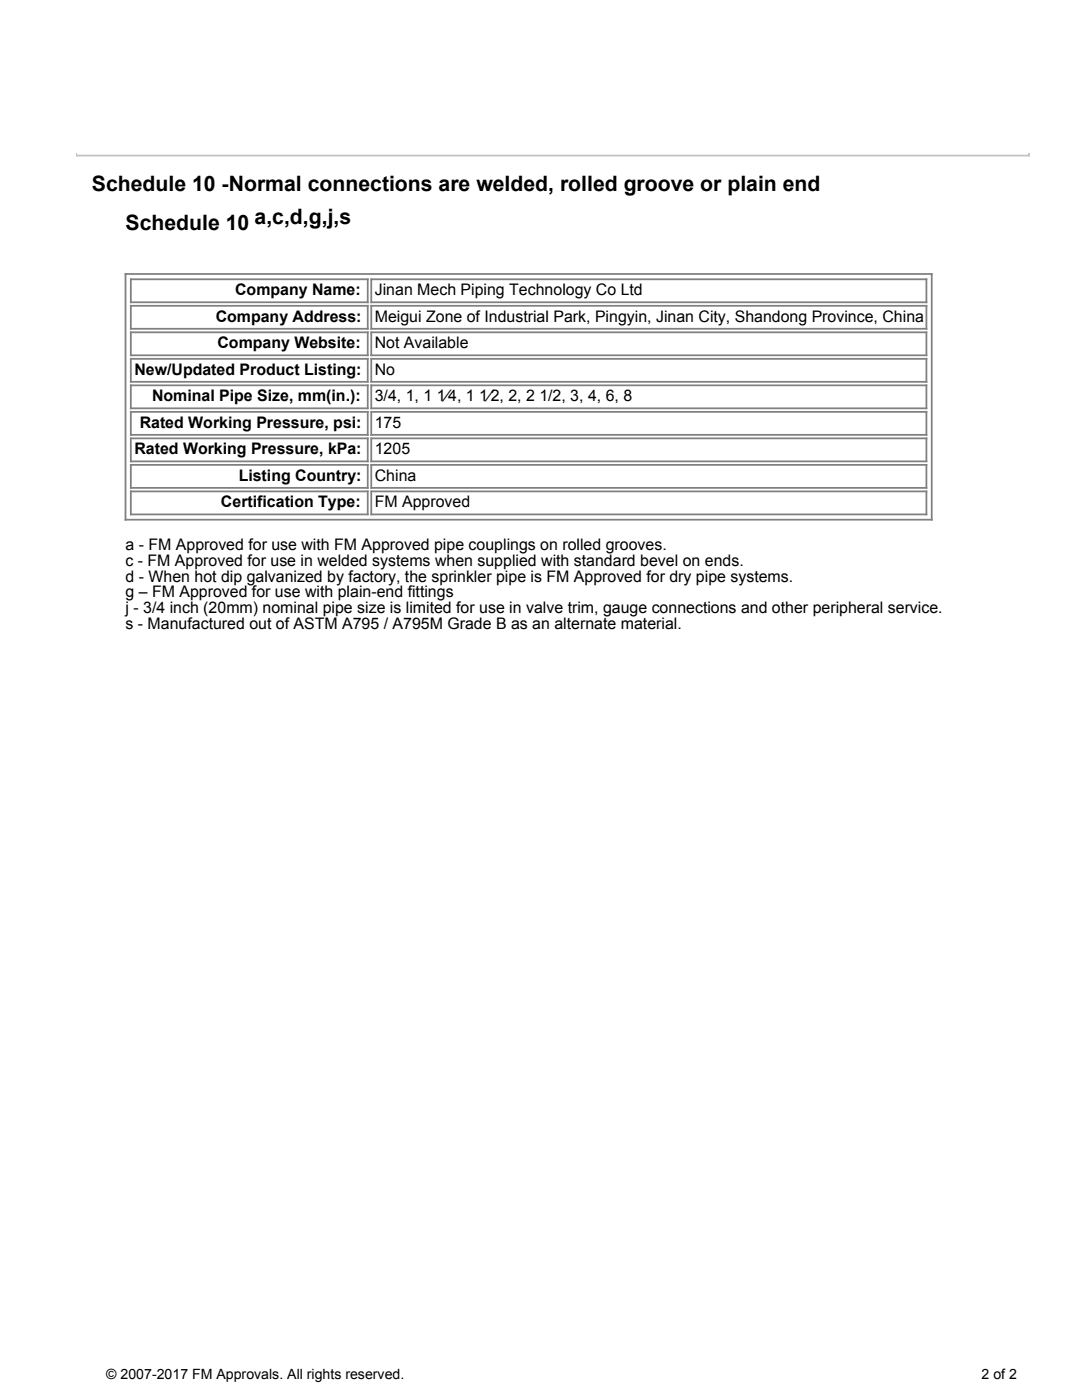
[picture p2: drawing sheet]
<svg xmlns="http://www.w3.org/2000/svg" width="216mm" height="279mm" viewBox="0 0 216 279" stroke-linecap="round" stroke-linejoin="round" font-family="sans-serif">
<defs><g id="words">
<g font-size="4.2">
<text x="18.3" y="38.1">Schedule 10 -Normal connections are welded, rolled groove or plain end</text>
<text x="25" y="45.9">Schedule 10</text>
<text x="50.8" y="44.8">a,c,d,g,j,s</text>
</g>
<g font-size="3.2">
<text x="46.9" y="58.9">Company Name:</text>
<text x="74.8" y="58.9">Jinan Mech Piping Technology Co Ltd</text>
<text x="43" y="64.2">Company Address:</text>
<text x="74.8" y="64.2">Meigui Zone of Industrial Park, Pingyin, Jinan City, Shandong Province, China</text>
<text x="43.4" y="69.5">Company Website:</text>
<text x="74.8" y="69.5">Not Available</text>
<text x="26.8" y="74.8">New/Updated Product Listing:</text>
<text x="74.8" y="74.8">No</text>
<text x="30.3" y="80.1">Nominal Pipe Size, mm(in.):</text>
<text x="74.8" y="80.1">3/4, 1, 1 1⁄4, 1 1⁄2, 2, 2 1/2, 3, 4, 6, 8</text>
<text x="27.9" y="85.4">Rated Working Pressure, psi:</text>
<text x="74.8" y="85.4">175</text>
<text x="26.8" y="90.7">Rated Working Pressure, kPa:</text>
<text x="47.6" y="96">Listing Country:</text>
<text x="74.8" y="90.7">1205</text>
<text x="74.8" y="96">China</text>
<text x="44.1" y="101.2">Certification Type:</text>
<text x="74.8" y="101.2">FM Approved</text>
<text x="25" y="109.7">a - FM Approved for use with FM Approved pipe couplings on rolled grooves.</text>
<text x="25" y="112.9">c - FM Approved for use in welded systems when supplied with standard bevel on ends.</text>
<text x="25" y="116.1">d - When hot dip galvanized by factory, the sprinkler pipe is FM Approved for dry pipe systems.</text>
<text x="25" y="119.2">g – FM Approved for use with plain-end fittings</text>
<text x="25" y="122.4">j - 3/4 inch (20mm) nominal pipe size is limited for use in valve trim, gauge connections and other peripheral service.</text>
<text x="25" y="125.6">s - Manufactured out of ASTM A795 / A795M Grade B as an alternate material.</text>
</g>
<g font-size="2.8">
<text x="21.2" y="275.2">© 2007-2017 FM Approvals. All rights reserved.</text>
<text x="195.9" y="275.2">2 of 2</text>
</g>
</g></defs>
<path d="M15.2 30.3v.7h190.1v-.7" fill="none" stroke="#c0c0c0" stroke-width=".35"/>
<path d="M25.4 55h161.2v48.7h-161.2z" fill="#fff"/>
<path d="M25 54.7h160.9v49h-160.9z" fill="none" stroke="#808080" stroke-width=".35"/>
<path d="M26.1 55.7h47.6v5h-47.6z" fill="#fff"/>
<path d="M26.1 55.7h47.3v4.6h-47.3z" fill="none" stroke="#808080" stroke-width=".35"/>
<path d="M74.1 55.7h111.1v5h-111.1z" fill="#fff"/>
<path d="M74.1 55.7h110.8v4.6h-110.8z" fill="none" stroke="#808080" stroke-width=".35"/>
<path d="M26.1 61h47.6v5h-47.6z" fill="#fff"/>
<path d="M26.1 61h47.3v4.6h-47.3z" fill="none" stroke="#808080" stroke-width=".35"/>
<path d="M74.1 61h111.1v5h-111.1z" fill="#fff"/>
<path d="M74.1 61h110.8v4.6h-110.8z" fill="none" stroke="#808080" stroke-width=".35"/>
<path d="M26.1 66.3h47.6v5h-47.6z" fill="#fff"/>
<path d="M26.1 66.3h47.3v4.6h-47.3z" fill="none" stroke="#808080" stroke-width=".35"/>
<path d="M74.1 66.3h111.1v5h-111.1z" fill="#fff"/>
<path d="M74.1 66.3h110.8v4.6h-110.8z" fill="none" stroke="#808080" stroke-width=".35"/>
<path d="M26.1 71.6h47.6v5h-47.6z" fill="#fff"/>
<path d="M26.1 71.6h47.3v4.6h-47.3z" fill="none" stroke="#808080" stroke-width=".35"/>
<path d="M74.1 71.6h111.1v5h-111.1z" fill="#fff"/>
<path d="M74.1 71.6h110.8v4.6h-110.8z" fill="none" stroke="#808080" stroke-width=".35"/>
<path d="M26.1 76.9h47.6v4.9h-47.6z" fill="#fff"/>
<path d="M26.1 76.9h47.3v4.6h-47.3z" fill="none" stroke="#808080" stroke-width=".35"/>
<path d="M74.1 76.9h111.1v4.9h-111.1z" fill="#fff"/>
<path d="M74.1 76.9h110.8v4.6h-110.8z" fill="none" stroke="#808080" stroke-width=".35"/>
<path d="M26.1 82.2h47.6v4.9h-47.6z" fill="#fff"/>
<path d="M26.1 82.2h47.3v4.6h-47.3z" fill="none" stroke="#808080" stroke-width=".35"/>
<path d="M74.1 82.2h111.1v4.9h-111.1z" fill="#fff"/>
<path d="M74.1 82.2h110.8v4.6h-110.8z" fill="none" stroke="#808080" stroke-width=".35"/>
<path d="M26.1 87.5h47.6v4.9h-47.6z" fill="#fff"/>
<path d="M26.1 87.5h47.3v4.6h-47.3z" fill="none" stroke="#808080" stroke-width=".35"/>
<path d="M74.1 87.5h111.1v4.9h-111.1z" fill="#fff"/>
<path d="M74.1 87.5h110.8v4.6h-110.8z" fill="none" stroke="#808080" stroke-width=".35"/>
<path d="M26.1 92.8h47.6v4.9h-47.6z" fill="#fff"/>
<path d="M26.1 92.8h47.3v4.6h-47.3z" fill="none" stroke="#808080" stroke-width=".35"/>
<path d="M74.1 92.8h111.1v4.9h-111.1z" fill="#fff"/>
<path d="M74.1 92.8h110.8v4.6h-110.8z" fill="none" stroke="#808080" stroke-width=".35"/>
<path d="M26.1 98.1h47.6v4.9h-47.6z" fill="#fff"/>
<path d="M26.1 98.1h47.3v4.6h-47.3z" fill="none" stroke="#808080" stroke-width=".35"/>
<path d="M74.1 98.1h111.1v4.9h-111.1z" fill="#fff"/>
<path d="M74.1 98.1h110.8v4.6h-110.8z" fill="none" stroke="#808080" stroke-width=".35"/>
<g fill="#fff">
<path d="M15.2 269.2h190.5v9.9h-190.5z"/>
<path d="M15.2 0h190.5v30.3h-190.5z"/>
</g>
<use href="#words"/>
</svg>
